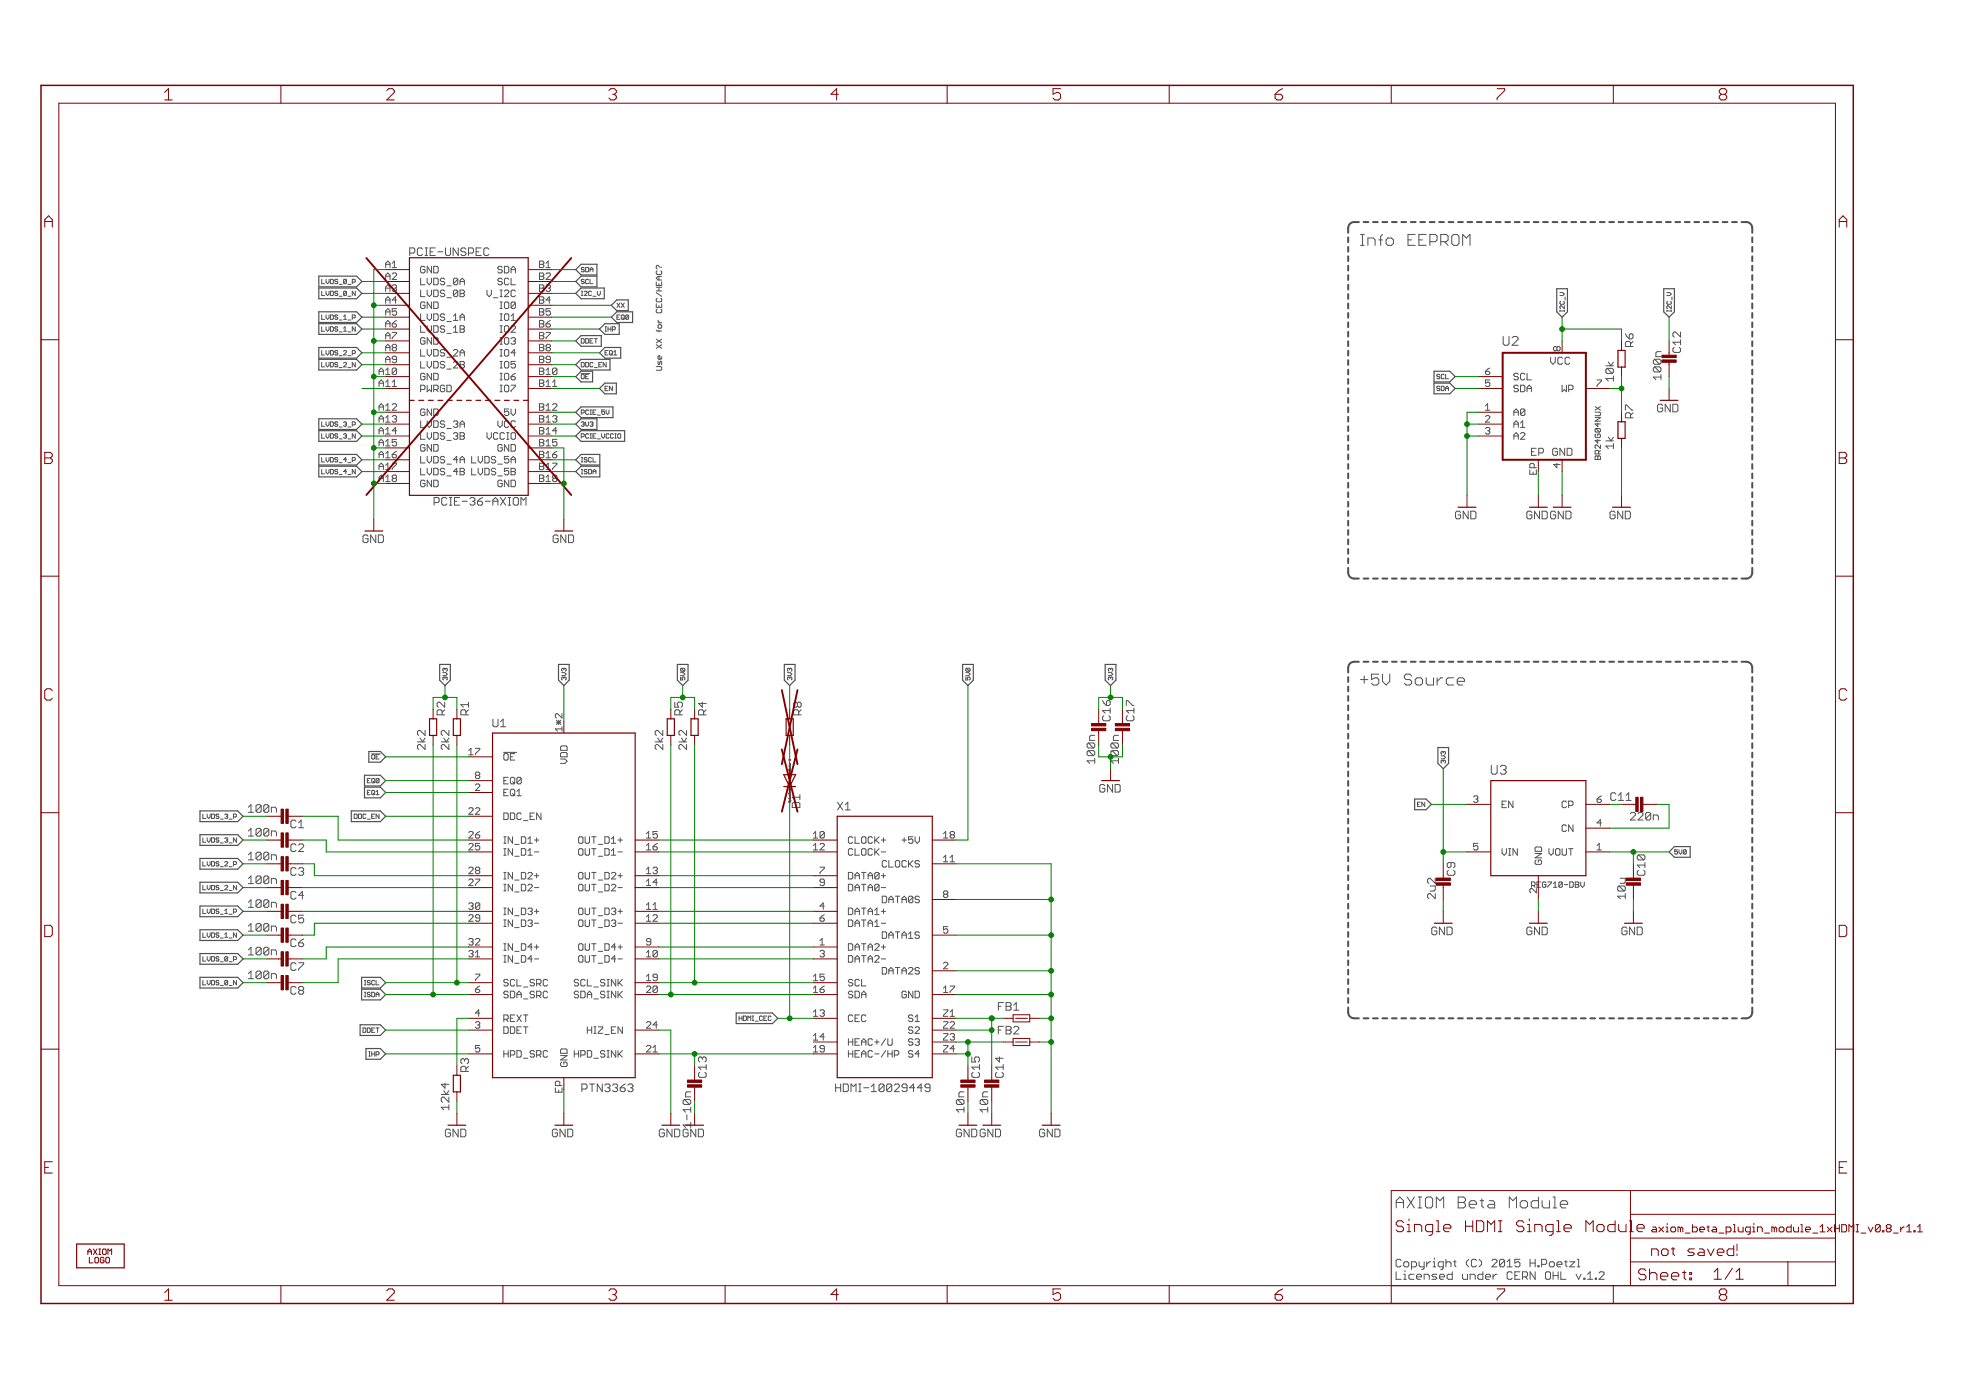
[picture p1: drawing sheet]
<svg xmlns="http://www.w3.org/2000/svg" width="420mm" height="297mm" viewBox="0 0 420 297" stroke-linecap="round" stroke-linejoin="round" font-family="sans-serif">
<defs><g id="words">
<g font-size="3.7" fill="#800000">
<text x="34.8" y="21.4">1</text>
<text x="82.2" y="21.4">2</text>
<text x="129.7" y="21.4">3</text>
<text x="177.1" y="21.4">4</text>
<text x="224.6" y="21.4">5</text>
<text x="272.1" y="21.4">6</text>
<text x="319.5" y="21.4">7</text>
<text x="367" y="21.4">8</text>
<text x="9.1" y="48.6">A</text>
<text x="392.6" y="48.6">A</text>
<text x="9.1" y="99.2">B</text>
<text x="392.6" y="99.2">B</text>
<text x="9.1" y="149.7">C</text>
<text x="392.6" y="149.7">C</text>
<text x="9.1" y="200.2">D</text>
<text x="392.6" y="200.2">D</text>
<text x="9.1" y="250.8">E</text>
<text x="392.6" y="250.8">E</text>
<text x="34.8" y="277.9">1</text>
<text x="82.2" y="277.9">2</text>
<text x="129.7" y="277.9">3</text>
<text x="177.1" y="277.9">4</text>
<text x="224.6" y="277.9">5</text>
<text x="272.1" y="277.9">6</text>
<text x="319.5" y="277.9">7</text>
<text x="367" y="277.9">8</text>
</g>
<g font-size="3.6" fill="#505050">
<text x="290.2" y="52.5">Info EEPROM</text>
<text x="290.2" y="146.5">+5V Source</text>
<text x="297.8" y="258.2">AXIOM Beta Module</text>
</g>
<g font-size="3.6" fill="#800000">
<text x="297.8" y="263.3">Single HDMI Single Module</text>
<text x="365.8" y="273.5">1/1</text>
</g>
<text font-size="3.2" fill="#800000" x="352.4" y="268.4">not saved!</text>
<g font-size="2.9" fill="#505050">
<text x="320.7" y="73.9">U2</text>
<text x="318.2" y="165.5">U3</text>
</g>
<g font-size="2.5" fill="#505050">
<text x="87" y="54.7">PCIE-UNSPEC</text>
<text x="348.6" y="74.1" transform="rotate(-90 348.6 74.1)">R6</text>
<text x="344.4" y="81.5" transform="rotate(-90 344.4 81.5)">10k</text>
<text x="354.6" y="80.9" transform="rotate(-90 354.6 80.9)">100n</text>
<text x="348.6" y="89.4" transform="rotate(-90 348.6 89.4)">R7</text>
<text x="344.4" y="95.9" transform="rotate(-90 344.4 95.9)">1k</text>
<text x="92.9" y="108">PCIE-36-AXIOM</text>
<text x="94.7" y="152.8" transform="rotate(-90 94.7 152.8)">R2</text>
<text x="99.7" y="152.8" transform="rotate(-90 99.7 152.8)">R1</text>
<text x="104.8" y="155.4">U1</text>
<text x="145.5" y="152.8" transform="rotate(-90 145.5 152.8)">R5</text>
<text x="150.5" y="152.8" transform="rotate(-90 150.5 152.8)">R4</text>
<text x="170.9" y="152.8" transform="rotate(-90 170.9 152.8)">R8</text>
<text x="90.5" y="160.2" transform="rotate(-90 90.5 160.2)">2k2</text>
<text x="95.6" y="160.2" transform="rotate(-90 95.6 160.2)">2k2</text>
<text x="141.3" y="160.2" transform="rotate(-90 141.3 160.2)">2k2</text>
<text x="146.4" y="160.2" transform="rotate(-90 146.4 160.2)">2k2</text>
<text x="238.7" y="161.2" transform="rotate(-90 238.7 161.2)">00n</text>
<text x="233.6" y="162.7" transform="rotate(-90 233.6 162.7)">100n</text>
<text x="170.6" y="172.4" transform="rotate(-90 170.6 172.4)">D1</text>
<text x="178.5" y="173.2">X1</text>
<text x="348.2" y="175.3">220n</text>
<text x="306.4" y="191.9" transform="rotate(-90 306.4 191.9)">2u2</text>
<text x="347" y="191.9" transform="rotate(-90 347 191.9)">10u</text>
<text x="213" y="216">FB1</text>
<text x="213" y="221">FB2</text>
<text x="99.7" y="229" transform="rotate(-90 99.7 229)">R3</text>
<text x="124.8" y="233.3">PTN3363</text>
<text x="179.3" y="233.3">HDMI-10029449</text>
<text x="95.6" y="237.1" transform="rotate(-90 95.6 237.1)">12k4</text>
<text x="205.7" y="237.3" transform="rotate(-90 205.7 237.3)">10n</text>
<text x="210.7" y="237.3" transform="rotate(-90 210.7 237.3)">10n</text>
<text x="147.2" y="240.4" transform="rotate(-90 147.2 240.4)">1-10n</text>
<text x="297.8" y="270.8">Copyright (C) 2015 H.Poetzl</text>
<text x="297.8" y="273.5">Licensed under CERN OHL v.1.2</text>
</g>
<g font-size="2.5" fill="#800000">
<text x="358.8" y="75.4" transform="rotate(-90 358.8 75.4)">C12</text>
<text x="353.7" y="88.1">GND</text>
<text x="310.5" y="110.9">GND</text>
<text x="325.8" y="110.9">GND GND</text>
<text x="343.6" y="110.9">GND</text>
<text x="77.5" y="116">GND</text>
<text x="118.1" y="116">GND</text>
<text x="53.1" y="173.7">100n</text>
<text x="234.9" y="169.4">GND</text>
<text x="53.1" y="178.7">100n</text>
<text x="61.7" y="177">C1</text>
<text x="53.1" y="183.8">100n</text>
<text x="61.7" y="182.1">C2</text>
<text x="53.1" y="188.9">100n</text>
<text x="61.7" y="187.1">C3</text>
<text x="310.5" y="187.1" transform="rotate(-90 310.5 187.1)">C9</text>
<text x="53.1" y="194">100n</text>
<text x="61.7" y="192.2">C4</text>
<text x="61.7" y="197.3">C5</text>
<text x="53.1" y="199.1">100n</text>
<text x="61.7" y="202.4">C6</text>
<text x="305.5" y="199.8">GND</text>
<text x="325.8" y="199.8">GND</text>
<text x="346.1" y="199.8">GND</text>
<text x="53.1" y="204.1">100n</text>
<text x="53.1" y="209.2">100n</text>
<text x="61.7" y="207.4">C7</text>
<text x="61.7" y="212.5">C8</text>
<text x="214" y="230.3" transform="rotate(-90 214 230.3)">C14</text>
<text x="94.7" y="243">GND</text>
<text x="117.5" y="243">GND</text>
<text x="140.4" y="243">GND GND</text>
<text x="203.9" y="243">GND GND</text>
<text x="221.7" y="243">GND</text>
</g>
<g font-size="2.5" fill="#008000">
<text x="236.9" y="154.1" transform="rotate(-90 236.9 154.1)">C16</text>
<text x="242" y="154.1" transform="rotate(-90 242 154.1)">C17</text>
<text x="238.7" y="162.7" transform="rotate(-90 238.7 162.7)">1</text>
<text x="344.1" y="171.1">C11</text>
<text x="351.2" y="187.1" transform="rotate(-90 351.2 187.1)">C10</text>
<text x="150.5" y="230.3" transform="rotate(-90 150.5 230.3)">C13</text>
<text x="209" y="230.3" transform="rotate(-90 209 230.3)">C15</text>
</g>
<g font-size="2.3" fill="#505050">
<text x="330.9" y="77.9">VCC</text>
<text x="326.9" y="97.4">EP</text>
<text x="331.7" y="97.4">GND</text>
</g>
<g font-size="2.3" fill="#800000">
<text x="352.4" y="263.3">axiom_beta_plugin_module_1xHDMI</text>
<text x="396.4" y="263.3">_v0.8_r1.1</text>
</g>
<g font-size="2.1" fill="#505050">
<text x="82.1" y="57.3">A1</text>
<text x="82.1" y="59.8">A2</text>
<text x="89.4" y="58.4">GND</text>
<text x="106.2" y="58.4">SDA</text>
<text x="114.8" y="57.3">B1</text>
<text x="114.8" y="59.8">B2</text>
<text x="82.1" y="62.3">A3</text>
<text x="82.1" y="64.9">A4</text>
<text x="89.4" y="60.9">LVDS_0A</text>
<text x="89.4" y="63.5">LVDS_0B</text>
<text x="89.4" y="66">GND</text>
<text x="103.7" y="63.5">V_I2C</text>
<text x="106.2" y="60.9">SCL</text>
<text x="106.2" y="66">IO0</text>
<text x="114.8" y="62.3">B3</text>
<text x="114.8" y="64.9">B4</text>
<text x="82.1" y="67.4">A5</text>
<text x="82.1" y="70">A6</text>
<text x="89.4" y="68.5">LVDS_1A</text>
<text x="89.4" y="71.1">LVDS_1B</text>
<text x="106.2" y="68.5">IO1</text>
<text x="106.2" y="71.1">IO2</text>
<text x="114.8" y="67.4">B5</text>
<text x="114.8" y="70">B6</text>
<text x="82.1" y="72.5">A7</text>
<text x="82.1" y="75">A8</text>
<text x="82.1" y="77.6">A9</text>
<text x="89.4" y="73.6">GND</text>
<text x="89.4" y="76.2">LVDS_2A</text>
<text x="106.2" y="73.6">IO3</text>
<text x="106.2" y="76.2">IO4</text>
<text x="114.8" y="72.5">B7</text>
<text x="114.8" y="75">B8</text>
<text x="114.8" y="77.6">B9</text>
<text x="333" y="75" transform="rotate(-90 333 75)">8</text>
<text x="80.8" y="80.1">A10</text>
<text x="80.8" y="82.7">A11</text>
<text x="89.4" y="78.7">LVDS_2B</text>
<text x="89.4" y="81.2">GND</text>
<text x="89.4" y="83.8">PWRGD</text>
<text x="106.2" y="78.7">IO5</text>
<text x="106.2" y="81.2">IO6</text>
<text x="106.2" y="83.8">IO7</text>
<text x="114.8" y="80.1">B10</text>
<text x="114.8" y="82.7">B11</text>
<text x="317.1" y="80.1">6</text>
<text x="317.1" y="82.7">5</text>
<text x="323" y="81.2">SCL</text>
<text x="323" y="83.8">SDA</text>
<text x="333.6" y="83.8">WP</text>
<text x="340.8" y="82.7">7</text>
<text x="80.8" y="87.7">A12</text>
<text x="89.4" y="88.8">GND</text>
<text x="107.5" y="88.8">5V</text>
<text x="114.8" y="87.7">B12</text>
<text x="317.1" y="87.7">1</text>
<text x="323" y="88.8">A0</text>
<text x="80.8" y="90.3">A13</text>
<text x="80.8" y="92.8">A14</text>
<text x="80.8" y="95.4">A15</text>
<text x="89.4" y="91.4">LVDS_3A</text>
<text x="89.4" y="93.9">LVDS_3B</text>
<text x="103.7" y="93.9">VCCIO</text>
<text x="106.2" y="91.4">VCC</text>
<text x="114.8" y="90.3">B13</text>
<text x="114.8" y="92.8">B14</text>
<text x="114.8" y="95.4">B15</text>
<text x="317.1" y="90.3">2</text>
<text x="317.1" y="92.8">3</text>
<text x="323" y="91.4">A1</text>
<text x="323" y="93.9">A2</text>
<text x="80.8" y="97.9">A16</text>
<text x="80.8" y="100.4">A17</text>
<text x="89.4" y="96.5">GND</text>
<text x="89.4" y="99">LVDS_4A</text>
<text x="89.4" y="101.5">LVDS_4B</text>
<text x="101.1" y="99">LVDS_5A</text>
<text x="101.1" y="101.5">LVDS_5B</text>
<text x="106.2" y="96.5">GND</text>
<text x="114.8" y="97.9">B16</text>
<text x="114.8" y="100.4">B17</text>
<text x="328" y="101.2" transform="rotate(-90 328 101.2)">EP</text>
<text x="333" y="99.9" transform="rotate(-90 333 99.9)">4</text>
<text x="80.8" y="103">A18</text>
<text x="89.4" y="104.1">GND</text>
<text x="106.2" y="104.1">GND</text>
<text x="114.8" y="103">B18</text>
<text x="99.9" y="161.4">17</text>
<text x="119.7" y="156.3" transform="rotate(-90 119.7 156.3)">1*2</text>
<text x="101.2" y="166.5">8</text>
<text x="107.2" y="162.5">OE</text>
<text x="107.2" y="167.6">EQ0</text>
<text x="120.8" y="162.9" transform="rotate(-90 120.8 162.9)">VDD</text>
<text x="101.2" y="169">2</text>
<text x="107.2" y="170.1">EQ1</text>
<text x="314.5" y="171.5">3</text>
<text x="320.5" y="172.7">EN</text>
<text x="333.6" y="172.7">CP</text>
<text x="340.8" y="171.5">6</text>
<text x="99.9" y="179.2">26</text>
<text x="99.9" y="174.1">22</text>
<text x="107.2" y="175.2">DDC_EN</text>
<text x="137.6" y="179.2">15</text>
<text x="173.6" y="179.2">10</text>
<text x="201.1" y="179.2">18</text>
<text x="333.6" y="177.7">CN</text>
<text x="340.8" y="176.6">4</text>
<text x="99.9" y="181.7">25</text>
<text x="107.2" y="180.3">IN_D1+</text>
<text x="107.2" y="182.8">IN_D1-</text>
<text x="123.9" y="180.3">OUT_D1+</text>
<text x="123.9" y="182.8">OUT_D1-</text>
<text x="137.6" y="181.7">16</text>
<text x="173.6" y="181.7">12</text>
<text x="180.8" y="180.3">CLOCK+</text>
<text x="180.8" y="182.8">CLOCK-</text>
<text x="188.7" y="185.4">CLOCKS</text>
<text x="192.6" y="180.3">+5V</text>
<text x="201.1" y="184.2">11</text>
<text x="314.5" y="181.7">5</text>
<text x="320.5" y="182.8">VIN</text>
<text x="329.1" y="184.8" transform="rotate(-90 329.1 184.8)">GND</text>
<text x="331" y="182.8">VOUT</text>
<text x="340.8" y="181.7">1</text>
<text x="99.9" y="186.8">28</text>
<text x="99.9" y="189.3">27</text>
<text x="107.2" y="187.9">IN_D2+</text>
<text x="107.2" y="190.4">IN_D2-</text>
<text x="123.9" y="187.9">OUT_D2+</text>
<text x="123.9" y="190.4">OUT_D2-</text>
<text x="137.6" y="186.8">13</text>
<text x="137.6" y="189.3">14</text>
<text x="174.9" y="186.8">7</text>
<text x="174.9" y="189.3">9</text>
<text x="180.8" y="187.9">DATA0+</text>
<text x="180.8" y="190.4">DATA0-</text>
<text x="201.1" y="191.9">8</text>
<text x="328" y="190.8" transform="rotate(-90 328 190.8)">2</text>
<text x="99.9" y="194.4">30</text>
<text x="99.9" y="196.9">29</text>
<text x="107.2" y="195.5">IN_D3+</text>
<text x="123.9" y="195.5">OUT_D3+</text>
<text x="137.6" y="194.4">11</text>
<text x="137.6" y="196.9">12</text>
<text x="174.9" y="194.4">4</text>
<text x="174.9" y="196.9">6</text>
<text x="180.8" y="195.5">DATA1+</text>
<text x="188.7" y="193">DATA0S</text>
<text x="99.9" y="202">32</text>
<text x="107.2" y="198">IN_D3-</text>
<text x="107.2" y="203.1">IN_D4+</text>
<text x="123.9" y="198">OUT_D3-</text>
<text x="123.9" y="203.1">OUT_D4+</text>
<text x="137.6" y="202">9</text>
<text x="174.9" y="202">1</text>
<text x="180.8" y="198">DATA1-</text>
<text x="180.8" y="203.1">DATA2+</text>
<text x="188.7" y="200.6">DATA1S</text>
<text x="201.1" y="199.5">5</text>
<text x="99.9" y="204.6">31</text>
<text x="101.2" y="209.6">7</text>
<text x="107.2" y="205.7">IN_D4-</text>
<text x="123.9" y="205.7">OUT_D4-</text>
<text x="137.6" y="209.6">19</text>
<text x="137.6" y="204.6">10</text>
<text x="173.6" y="209.6">15</text>
<text x="174.9" y="204.6">3</text>
<text x="180.8" y="205.7">DATA2-</text>
<text x="188.7" y="208.2">DATA2S</text>
<text x="201.1" y="207.1">2</text>
<text x="101.2" y="212.2">6</text>
<text x="107.2" y="210.7">SCL_SRC</text>
<text x="107.2" y="213.3">SDA_SRC</text>
<text x="122.6" y="210.7">SCL_SINK</text>
<text x="122.6" y="213.3">SDA_SINK</text>
<text x="137.6" y="212.2">20</text>
<text x="173.6" y="212.2">16</text>
<text x="180.8" y="210.7">SCL</text>
<text x="180.8" y="213.3">SDA</text>
<text x="192.6" y="213.3">GND</text>
<text x="201.1" y="212.2">17</text>
<text x="101.2" y="217.2">4</text>
<text x="101.2" y="219.8">3</text>
<text x="107.2" y="218.4">REXT</text>
<text x="107.2" y="220.9">DDET</text>
<text x="125.2" y="220.9">HIZ_EN</text>
<text x="137.6" y="219.8">24</text>
<text x="173.6" y="217.2">13</text>
<text x="180.8" y="218.4">CEC</text>
<text x="193.9" y="218.4">S1</text>
<text x="193.9" y="220.9">S2</text>
<text x="201.1" y="217.2">Z1</text>
<text x="201.1" y="219.8">Z2</text>
<text x="101.2" y="224.9">5</text>
<text x="107.2" y="226">HPD_SRC</text>
<text x="120.8" y="228" transform="rotate(-90 120.8 228)">GND</text>
<text x="122.6" y="226">HPD_SINK</text>
<text x="137.6" y="224.9">21</text>
<text x="173.6" y="224.9">19</text>
<text x="173.6" y="222.3">14</text>
<text x="180.8" y="226">HEAC-/HP</text>
<text x="180.8" y="223.4">HEAC+/U</text>
<text x="193.9" y="223.4">S3</text>
<text x="193.9" y="226">S4</text>
<text x="201.1" y="222.3">Z3</text>
<text x="201.1" y="224.9">Z4</text>
<text x="119.7" y="233.2" transform="rotate(-90 119.7 233.2)">EP</text>
</g>
<g font-size="1.8" fill="#505050">
<text x="141" y="78.6" transform="rotate(-90 141 78.6)">Use XX for CEC/HEAC?</text>
<text x="341.7" y="98.2" transform="rotate(-90 341.7 98.2)">BR24G04NUX</text>
<text x="327.7" y="189.7">R</text>
<text x="328.8" y="189.7">EG710-DBV</text>
</g>
<g font-size="1.8" fill="#800000">
<text x="18.3" y="268.1">AXIOM</text>
<text x="18.6" y="269.9">LOGO</text>
</g>
<g font-size="1.4" fill="#505050">
<text x="123.7" y="58.1">SDA</text>
<text x="69" y="63.2">LVDS_0_N</text>
<text x="69" y="60.7">LVDS_0_P</text>
<text x="123.7" y="63.2">I2C_V</text>
<text x="123.7" y="60.7">SCL</text>
<text x="131.4" y="65.7">XX</text>
<text x="69" y="68.3">LVDS_1_P</text>
<text x="69" y="70.8">LVDS_1_N</text>
<text x="128.8" y="70.8">IHP</text>
<text x="131.4" y="68.3">EQ0</text>
<text x="333.9" y="66.6" transform="rotate(-90 333.9 66.6)">I2C_V</text>
<text x="356.8" y="66.6" transform="rotate(-90 356.8 66.6)">I2C_V</text>
<text x="69" y="75.9">LVDS_2_P</text>
<text x="123.7" y="73.4">DDET</text>
<text x="128.8" y="75.9">EQ1</text>
<text x="69" y="78.4">LVDS_2_N</text>
<text x="123.7" y="78.4">DDC_EN</text>
<text x="123.7" y="81">OE</text>
<text x="128.8" y="83.5">EN</text>
<text x="306.9" y="83.5">SDA</text>
<text x="306.9" y="81">SCL</text>
<text x="123.7" y="88.6">PCIE_5V</text>
<text x="69" y="91.1">LVDS_3_P</text>
<text x="69" y="93.7">LVDS_3_N</text>
<text x="123.7" y="93.7">PCIE_VCCIO</text>
<text x="123.7" y="91.1">3V3</text>
<text x="69" y="98.8">LVDS_4_P</text>
<text x="69" y="101.3">LVDS_4_N</text>
<text x="123.7" y="98.8">ISCL</text>
<text x="123.7" y="101.3">ISDA</text>
<text x="95.2" y="145.4" transform="rotate(-90 95.2 145.4)">3V3</text>
<text x="120.6" y="145.4" transform="rotate(-90 120.6 145.4)">3V3</text>
<text x="146" y="145.4" transform="rotate(-90 146 145.4)">5V0</text>
<text x="168.8" y="145.4" transform="rotate(-90 168.8 145.4)">3V3</text>
<text x="206.9" y="145.4" transform="rotate(-90 206.9 145.4)">5V0</text>
<text x="237.4" y="145.4" transform="rotate(-90 237.4 145.4)">3V3</text>
<text x="78.3" y="167.3">EQ0</text>
<text x="79.1" y="162.2">OE</text>
<text x="308.5" y="163.1" transform="rotate(-90 308.5 163.1)">3V3</text>
<text x="78.3" y="169.9">EQ1</text>
<text x="302.6" y="172.4">EN</text>
<text x="43.6" y="174.9">LVDS_3_P</text>
<text x="75.7" y="174.9">DDC_EN</text>
<text x="43.6" y="185.1">LVDS_2_P</text>
<text x="43.6" y="180">LVDS_3_N</text>
<text x="357.4" y="182.6">5V0</text>
<text x="43.6" y="190.2">LVDS_2_N</text>
<text x="43.6" y="195.3">LVDS_1_P</text>
<text x="43.6" y="200.3">LVDS_1_N</text>
<text x="43.6" y="205.4">LVDS_0_P</text>
<text x="43.6" y="210.5">LVDS_0_N</text>
<text x="77.4" y="210.5">ISCL</text>
<text x="77.4" y="213">ISDA</text>
<text x="77.4" y="220.7">DDET</text>
<text x="157.9" y="218.1">HDMI_CEC</text>
<text x="78.3" y="225.7">IHP</text>
</g>
<g font-size=".6" fill="#800080">
<text x="168.5" y="166.3" transform="rotate(-90 168.5 166.3)">SpiceOrder 1</text>
<text x="168.5" y="171.4" transform="rotate(-90 168.5 171.4)">SpiceOrder 2</text>
</g>
</g></defs>
<g fill="none" stroke="#800080" stroke-width=".21">
<path d="M168.6 163.7h.4v.2l-.2 .1M168.6 162.4h.4M168.6 164.4h.4l-.1 .2h-.3M168.7 167.3l.3 .3v-.3M168.7 166h.4M168.7 165.6h.3M168.7 164.3h.3M168.7 163.2h.3M168.7 168.3h.3M168.8 165.8h.2v.2M168.8 166.1l.2 .1-.1 .2M169 162.3v.2"/>
<path d="M169 163.4l-.2 .2M169 164.8l-.2 .2M169 165.1v.2l-.2 .1M169 165.5v.1M169 168.5l-.1 .2"/>
</g>
<g fill="none" stroke="#505050" stroke-width=".21">
<path d="M98.8 59.5l.5 .4v1M104.2 53l.3 .3M104.5 54.3l-.3 .3M98.3 60.2h1M98.3 67.8h1M98.3 75.4h1M98.8 67.1l.5 .4v1M98.8 74.7l.5 .5v.9M99 62l.3 .2-.3 .5 .3 .5-.3 .2M99 69.6l.3 .2-.3 .5 .3 .5-.3 .2M99 77.2l.3 .3-.3 .4 .3 .5-.3 .2M124.2 79.8h1.9"/>
<path d="M127 72.4h.7M128.9 77.4l.6 1v-1M131.2 75.9h.6M134.2 67.3l.1 .2M134.3 67.5v.6l-.1 .1M134.3 67.5l-.6 .6M141.4 78.9l-.2 .2h-.9M98.3 90.6h1M98.3 98.2h1M98.8 89.9l.5 .5v.9M98.8 97.5l.5 .5v.9M99 92.5l.3 .2v.2l-.3 .3 .3 .4-.3 .3"/>
<path d="M126.6 90.1l.1 .2-.1 .3 .1 .3-.1 .2M130.2 87.6v.6l-.4 .4M132.5 92.7l.2 .2v.6l-.2 .1M99 100.1l.3 .2-.3 .5 .3 .4-.3 .3M312.6 144.8l.4 .4v.4h-1.6M79.4 161.1h1.9M107.6 160.8h2.8M114.7 173.7l.9 1.4v-1.4M188.3 179.5h1M188.3 187.1h1M188.3 189.7h1M188.3 194.8h1"/>
<path d="M188.3 197.3h1M188.3 182.1h1M360.2 181.6l.2 .1M360.4 181.7v.7l-.2 .1M360.4 181.7l-.7 .7M116.3 209.3h.5l.2 .2M116.3 211.8h.5l.2 .3M117 210.5l-.2 .2h-.5M117 213l-.2 .2h-.5M188.3 202.4h1M188.3 204.9h1M116.3 224.5h.5l.2 .2"/>
<path d="M117 225.7l-.2 .2h-.5M190.7 222v1.1l-.3 .3M191.1 224.5h.7l.3 .2v.5l-.3 .2h-.7M342 271.8h.6l.2 .2v.3l-1.1 1.1h1.1"/>
</g>
<g fill="none" stroke="#505050" stroke-width=".42">
<path d="M288.1 50.7v1.1M288.1 52.8v1M288.1 54.8v1M288.1 56.8v1M288.1 58.8v1M290.4 47.5a1.95 1.95 0 0 0-2 .4 2.35 2.35 0 0 0-.3 1.8M291.4 47.5h1M293.4 47.5h1M295.4 47.5h1.1M297.5 47.5h1M299.5 47.5h1M301.5 47.5h1"/>
<path d="M303.5 47.5h1M305.5 47.5h1.1M307.6 47.5h1M309.6 47.5h1M311.6 47.5h1M313.6 47.5h1M315.6 47.5h1.1M317.7 47.5h1M319.7 47.5h1M321.7 47.5h1M323.7 47.5h1M325.7 47.5h1.1"/>
<path d="M327.8 47.5h1M329.8 47.5h1M331.8 47.5h1M333.8 47.5h1M335.8 47.5h1.1M337.9 47.5h1M339.9 47.5h1M341.9 47.5h1M343.9 47.5h1M345.9 47.5h1.1M348 47.5h1M350 47.5h1"/>
<path d="M352 47.5h1M354 47.5h1M356 47.5h1.1M358.1 47.5h1M360.1 47.5h1M362.1 47.5h1M364.1 47.5h1M366.1 47.5h1.1M368.2 47.5h1M370.2 47.5h1M372.2 47.5a1.95 1.95 0 0 1 2 .4 2.35 2.35 0 0 1 .3 1.8M374.5 50.7v1.1"/>
<path d="M374.5 52.8v1M374.5 54.8v1M374.5 56.8v1M374.5 58.8v1M288.1 60.8v1M288.1 62.8v1.1M288.1 64.9v1M288.1 66.9v1M288.1 68.9v1M288.1 70.9v1M288.1 72.9v1.1M288.1 75v1"/>
<path d="M288.1 77v1M288.1 79v1M374.5 60.8v1M374.5 62.8v1.1M374.5 64.9v1M374.5 66.9v1M374.5 68.9v1M374.5 70.9v1M374.5 72.9v1.1M374.5 75v1M374.5 77v1M374.5 79v1"/>
<path d="M288.1 81v1M288.1 83v1M288.1 85v1.1M288.1 87.1v1M288.1 89.1v1M288.1 91.1v1M288.1 93.1v1M288.1 95.1v1M288.1 97.1v1.1M288.1 99.2v1M374.5 81v1M374.5 83v1"/>
<path d="M374.5 85v1.1M374.5 87.1v1M374.5 89.1v1M374.5 91.1v1M374.5 93.1v1M374.5 95.1v1M374.5 97.1v1.1M374.5 99.2v1M288.1 101.2v1M288.1 103.2v1M288.1 105.2v1M288.1 107.2v1"/>
<path d="M288.1 109.2v1.1M288.1 111.3v1M288.1 113.3v1M288.1 115.3v1M288.1 117.3v1M288.1 119.3v1.1M374.5 101.2v1M374.5 103.2v1M374.5 105.2v1M374.5 107.2v1M374.5 109.2v1.1M374.5 111.3v1"/>
<path d="M374.5 113.3v1M374.5 115.3v1M374.5 117.3v1M374.5 119.3v1.1M288.1 121.3a2.03 2.03 0 0 0 .5 2.1 2.1 2.1 0 0 0 1.8 .2M291.4 123.6h1M293.4 123.6h1M295.4 123.6h1.1M297.5 123.6h1M299.5 123.6h1M301.5 123.6h1M303.5 123.6h1"/>
<path d="M305.5 123.6h1.1M307.6 123.6h1M309.6 123.6h1M311.6 123.6h1M313.6 123.6h1M315.6 123.6h1.1M317.7 123.6h1M319.7 123.6h1M321.7 123.6h1M323.7 123.6h1M325.7 123.6h1.1M327.8 123.6h1"/>
<path d="M329.8 123.6h1M331.8 123.6h1M333.8 123.6h1M335.8 123.6h1.1M337.9 123.6h1M339.9 123.6h1M341.9 123.6h1M343.9 123.6h1M345.9 123.6h1.1M348 123.6h1M350 123.6h1M352 123.6h1"/>
<path d="M354 123.6h1M356 123.6h1.1M358.1 123.6h1M360.1 123.6h1M362.1 123.6h1M364.1 123.6h1M366.1 123.6h1.1M368.2 123.6h1M370.2 123.6h1M374.5 121.3a2.03 2.03 0 0 1-.5 2.1 2.1 2.1 0 0 1-1.8 .2M288.1 144.7v1M288.1 146.7v1"/>
<path d="M288.1 148.7v1.1M288.1 150.7v1.1M288.1 152.8v1M288.1 154.8v1M288.1 156.8v1M288.1 158.8v1.1M290.4 141.4a2.08 2.08 0 0 0-2 .5 2.35 2.35 0 0 0-.3 1.8M291.4 141.4h1M293.4 141.4h1M295.4 141.4h1.1M297.5 141.4h1M299.5 141.4h1"/>
<path d="M301.5 141.4h1M303.5 141.4h1M305.5 141.4h1.1M307.6 141.4h1M309.6 141.4h1M311.6 141.4h1M313.6 141.4h1M315.6 141.4h1.1M317.7 141.4h1M319.7 141.4h1M321.7 141.4h1M323.7 141.4h1"/>
<path d="M325.7 141.4h1.1M327.8 141.4h1M329.8 141.4h1M331.8 141.4h1M333.8 141.4h1M335.8 141.4h1.1M337.9 141.4h1M339.9 141.4h1M341.9 141.4h1M343.9 141.4h1M345.9 141.4h1.1M348 141.4h1"/>
<path d="M350 141.4h1M352 141.4h1M354 141.4h1M356 141.4h1.1M358.1 141.4h1M360.1 141.4h1M362.1 141.4h1M364.1 141.4h1M366.1 141.4h1.1M368.2 141.4h1M370.2 141.4h1M372.2 141.4a2.08 2.08 0 0 1 2 .5 2.35 2.35 0 0 1 .3 1.8"/>
<path d="M374.5 144.7v1M374.5 146.7v1M374.5 148.7v1.1M374.5 150.7v1.1M374.5 152.8v1M374.5 154.8v1M374.5 156.8v1M374.5 158.8v1.1M288.1 160.8v1.1M288.1 162.9v1M288.1 164.9v1M288.1 166.9v1"/>
<path d="M288.1 168.9v1M288.1 170.9v1.1M288.1 173v1M288.1 175v1M288.1 177v1M288.1 179v1M374.5 160.8v1.1M374.5 162.9v1M374.5 164.9v1M374.5 166.9v1M374.5 168.9v1M374.5 170.9v1.1"/>
<path d="M374.5 173v1M374.5 175v1M374.5 177v1M374.5 179v1M288.1 181v1M288.1 183v1M288.1 185.1v1M288.1 187.1v1M288.1 189.1v1M288.1 191.1v1M288.1 193.1v1M288.1 195.1v1.1"/>
<path d="M288.1 197.2v1M288.1 199.2v1M374.5 181v1M374.5 183v1M374.5 185.1v1M374.5 187.1v1M374.5 189.1v1M374.5 191.1v1M374.5 193.1v1M374.5 195.1v1.1M374.5 197.2v1M374.5 199.2v1"/>
<path d="M288.1 215.3a2.03 2.03 0 0 0 .5 2 2.18 2.18 0 0 0 1.8 .3M288.1 201.2v1M288.1 203.2v1M288.1 205.2v1M288.1 207.2v1.1M288.1 209.3v1M288.1 211.3v1M288.1 213.3v1M291.4 217.6h1M293.4 217.6h1M295.4 217.6h1.1M297.5 217.6h1"/>
<path d="M299.5 217.6h1M301.5 217.6h1M303.5 217.6h1M305.5 217.6h1.1M307.6 217.6h1M309.6 217.6h1M311.6 217.6h1M313.6 217.6h1M315.6 217.6h1.1M317.7 217.6h1M319.7 217.6h1M321.7 217.6h1"/>
<path d="M323.7 217.6h1M325.7 217.6h1.1M327.8 217.6h1M329.8 217.6h1M331.8 217.6h1M333.8 217.6h1M335.8 217.6h1.1M337.9 217.6h1M339.9 217.6h1M341.9 217.6h1M343.9 217.6h1M345.9 217.6h1.1"/>
<path d="M348 217.6h1M350 217.6h1M352 217.6h1M354 217.6h1M356 217.6h1.1M358.1 217.6h1M360.1 217.6h1M362.1 217.6h1M364.1 217.6h1M366.1 217.6h1.1M368.2 217.6h1M370.2 217.6h1"/>
<path d="M374.5 215.3a2.03 2.03 0 0 1-.5 2 2.18 2.18 0 0 1-1.8 .3M374.5 201.2v1M374.5 203.2v1M374.5 205.2v1M374.5 207.2v1.1M374.5 209.3v1M374.5 211.3v1M374.5 213.3v1"/>
</g>
<g fill="none" stroke="#505050" stroke-width=".25">
<path d="M68.1 59h8.1l1.1 1.2-1.1 1.1h-8.1zM123 57.6l1.2-1.1h3.4v2.3h-3.4zM68.1 61.6h8.1l1.1 1.1-1.1 1.1h-8.1zM68.1 76.8h8.1l1.1 1.1-1.1 1.2h-8.1zM68.1 66.6h8.1l1.1 1.2-1.1 1.1h-8.1zM68.1 69.2h8.1l1.1 1.1-1.1 1.2h-8.1zM68.1 74.3h8.1l1.1 1.1-1.1 1.1h-8.1zM123 60.2l1.2-1.2h3.4v2.3h-3.4zM123 62.7l1.2-1.1h4.9v2.2h-4.9zM123 77.9l1.2-1.1h6.2v2.3h-6.2zM123 72.9l1.2-1.2h4.3v2.3h-4.3zM128.1 70.3l1.2-1.1h3v2.3h-3z"/>
<path d="M128.1 75.4l1.2-1.1h3.4v2.2h-3.4zM130.7 65.2l1.1-1.1h2.5v2.3h-2.5zM131.8 66.6h3.4v2.3h-3.4l-1.1-1.1zM306.5 79.3h3.3l1.2 1.2-1.2 1.1h-3.3zM332.7 61.7h2.3v4.9l-1.2 1.2-1.1-1.2zM355.6 61.7h2.2v4.9l-1.1 1.2-1.1-1.2zM68.1 89.5h8.1l1.1 1.1-1.1 1.2h-8.1zM68.1 92h8.1l1.1 1.2-1.1 1.1h-8.1zM68.1 97.1h8.1l1.1 1.2-1.1 1.1h-8.1zM68.1 99.6h8.1l1.1 1.2-1.1 1.1h-8.1zM123 90.6l1.2-1.1h3.4v2.3h-3.4zM123 80.5l1.2-1.2h2.4v2.3h-2.4z"/>
<path d="M123 93.2l1.2-1.2h9.3v2.3h-9.3zM123 98.3l1.2-1.2h4v2.3h-4zM123 88.1l1.2-1.1h6.8v2.2h-6.8zM128.1 83l1.2-1.1h2.4v2.3h-2.4zM306.5 81.9h3.3l1.2 1.1-1.2 1.2h-3.3zM123 100.8l1.2-1.2h4v2.3h-4zM94 142h2.2v3.4l-1.1 1.1-1.1-1.1zM119.4 142h2.2v3.4l-1.1 1.1-1.1-1.1zM144.8 142h2.2v3.4l-1.1 1.1-1.1-1.1zM167.6 142h2.3v3.4l-1.1 1.1-1.2-1.1zM205.7 142h2.3v3.4l-1.1 1.1-1.2-1.1zM236.2 142h2.3v3.4l-1.2 1.1-1.1-1.1z"/>
<path d="M307.3 159.7h2.3v3.4l-1.2 1.2-1.1-1.2zM42.7 173.3h8.1l1.1 1.1-1.1 1.2h-8.1zM42.7 178.4h8.1l1.1 1.1-1.1 1.2h-8.1zM75.1 173.3h6.2l1.1 1.1-1.1 1.2h-6.2zM77.9 168.2h3.4l1.1 1.2-1.1 1.1h-3.4zM77.9 165.7h3.4l1.1 1.1-1.1 1.2h-3.4zM78.8 160.6h2.5l1.1 1.1-1.1 1.2h-2.5zM302.3 170.8h2.5l1.1 1.1-1.1 1.1h-2.5zM42.7 193.6h8.1l1.1 1.2-1.1 1.1h-8.1zM42.7 183.5h8.1l1.1 1.1-1.1 1.1h-8.1zM42.7 188.5h8.1l1.1 1.2-1.1 1.1h-8.1zM42.7 198.7h8.1l1.1 1.1-1.1 1.2h-8.1z"/>
<path d="M356.7 182.1l1.1-1.2h3.4v2.3h-3.4zM42.7 203.8h8.1l1.1 1.1-1.1 1.2h-8.1zM42.7 208.9h8.1l1.1 1.1-1.1 1.1h-8.1zM77 219h4.3l1.1 1.1-1.1 1.2h-4.3zM77.3 208.9h4l1.1 1.1-1.1 1.1h-4zM77.3 211.4h4l1.1 1.1-1.1 1.2h-4zM157.3 216.5h7.8l1.1 1.1-1.1 1.1h-7.8zM78.2 224.1h3.1l1.1 1.1-1.1 1.2h-3.1z"/>
</g>
<g fill="none" stroke="#800000" stroke-width=".21">
<path d="M60 18.2v3.9M107.5 18.2v3.9M155 18.2v3.9M202.4 18.2v3.9M249.9 18.2v3.9M297.3 18.2v3.9M344.8 18.2v3.9M12.6 22.1h379.7v252.6h-379.7zM82.4 57.6h5.1M112.9 57.6h5.1M8.8 72.6h3.8M82.4 60.2h5.1"/>
<path d="M82.4 62.7h5.1M82.4 65.2h5.1M82.4 67.8h5.1M82.4 70.3h5.1M82.4 72.9h5.1M82.4 75.4h5.1M82.4 77.9h5.1M112.9 60.2h5.1M112.9 62.7h5.1M112.9 65.2h5.1M112.9 67.8h5.1M112.9 70.3h5.1"/>
<path d="M112.9 72.9h5.1M112.9 75.4h5.1M112.9 77.9h5.1M333.8 72.9v2.5M346.5 72.9v2M346.5 78.4v2.1M356.7 77.4v3.1M392.3 72.6h3.8M82.4 88.1h5.1M82.4 90.6h5.1M82.4 93.2h5.1M82.4 80.5h5.1"/>
<path d="M82.4 83h5.1M82.4 95.7h5.1M82.4 98.3h5.1M112.9 88.1h5.1M112.9 90.6h5.1M112.9 93.2h5.1M112.9 80.5h5.1M112.9 83h5.1M112.9 95.7h5.1M112.9 98.3h5.1M316.1 88.1h5M316.1 90.6h5"/>
<path d="M316.1 93.2h5M316.1 80.5h5M316.1 83h5M328.8 98.3v2.5M333.8 98.3v2.5M338.9 83h5.1M346.5 88.1v2M346.5 93.7v2M356.7 83v2.6M79.9 110.9v2.6M82.4 100.8h5.1M82.4 103.3h5.1"/>
<path d="M112.9 100.8h5.1M112.9 103.3h5.1M120.5 110.9v2.6M313.5 105.9v2.5M328.8 105.9v2.5M333.8 105.9v2.5M346.5 105.9v2.5M8.8 123.1h3.8M392.3 123.1h3.8M92.6 151.6v2M92.6 157.2v2M97.6 151.6v2"/>
<path d="M97.6 157.2v2M120.5 154.1v2.6M143.4 151.6v2M143.4 157.2v2M148.4 151.6v2M148.4 157.2v2M168.8 151.6v2M168.8 157.2v2M234.8 156.1v3.1M239.9 156.1v3.1M8.8 173.7h3.8M59.6 179.5h.5"/>
<path d="M59.6 174.4h.5M100.2 179.5h5.1M100.2 161.7h5.1M100.2 166.8h5.1M100.2 169.4h5.1M100.2 174.4h5.1M135.7 179.5h5.1M168.8 164.3v5.1M173.8 179.5h5.1M199.2 179.5h5.1M237.3 164.3v2.5M313.5 171.9h5.1"/>
<path d="M338.9 177h5.1M338.9 171.9h5.1M349.1 171.9h.5M351.1 171.9h3.1M392.3 173.7h3.8M59.6 189.7h.5M59.6 194.8h.5M59.6 199.8h.5M59.6 184.6h.5M100.2 187.1h5.1M100.2 189.7h5.1M100.2 194.8h5.1"/>
<path d="M100.2 197.3h5.1M100.2 182.1h5.1M135.7 187.1h5.1M135.7 189.7h5.1M135.7 194.8h5.1M135.7 197.3h5.1M135.7 182.1h5.1M173.8 187.1h5.1M173.8 189.7h5.1M173.8 194.8h5.1M173.8 197.3h5.1M173.8 182.1h5.1"/>
<path d="M199.2 192.2h5.1M199.2 199.8h5.1M199.2 184.6h5.1M308.4 189.2v3M308.4 194.8v2.5M313.5 182.1h5.1M328.8 187.1v5.1M328.8 194.8v2.5M338.9 182.1h5.1M349.1 189.2v3M349.1 194.8v2.5M59.6 210h.5"/>
<path d="M59.6 204.9h.5M100.2 217.6h5.1M100.2 210h5.1M100.2 212.5h5.1M100.2 202.4h5.1M100.2 204.9h5.1M135.7 210h5.1M135.7 212.5h5.1M135.7 202.4h5.1M135.7 204.9h5.1M173.8 217.6h5.1M173.8 210h5.1"/>
<path d="M173.8 212.5h5.1M173.8 202.4h5.1M173.8 204.9h5.1M199.2 217.6h5.1M199.2 212.5h5.1M199.2 207.5h5.1M214.5 217.6h2M216.5 216.9h3.6v1.5h-3.6zM217 217.6h2.6M220.1 217.6h2M8.8 224.2h3.8M97.6 227.8v2"/>
<path d="M97.6 233.3v2.1M97.6 237.9v2.6M100.2 225.2h5.1M100.2 220.1h5.1M120.5 230.3v2.5M120.5 237.9v2.6M135.7 225.2h5.1M135.7 220.1h5.1M143.4 237.9v2.6M148.4 232.3v3.1M148.4 237.9v2.6M173.8 225.2h5.1"/>
<path d="M173.8 222.7h5.1M199.2 225.2h5.1M199.2 222.7h5.1M199.2 220.1h5.1M206.9 232.3v3.1M206.9 237.9v2.6M211.9 232.3v3.1M211.9 237.9v2.6M214.5 222.7h2M216.5 221.9h3.6v1.5h-3.6zM217 222.7h2.6M220.1 222.7h2"/>
<path d="M224.6 237.9v2.6M392.3 224.2h3.8M348.4 254.4v5.1h43.9M392.3 254.4h-95v24.2M60 274.7v3.9M107.5 274.7v3.9M155 274.7v3.9M202.4 274.7v3.9M249.9 274.7v3.9M344.8 274.7v3.9M348.4 269.7h43.9M351.7 271.5l-.3-.3h-.8l-.4 .3v.4l.4 .4h.8l.3 .4v.4l-.3 .4h-.8l-.4-.4"/>
<path d="M352.5 271.2v2.3M352.5 272.3l.4-.4h.8l.4 .4v1.2M354.9 272.7h1.5v-.4l-.4-.4h-.7l-.4 .4v.8l.4 .4h.7M357.2 272.7h1.6v-.4l-.4-.4h-.8l-.4 .4v.8l.4 .4h.8M359.6 271.9h.7M359.9 271.5v1.6l.4 .4M361.1 271.9h.4v.4h-.4zM361.1 273.1h.4v.4h-.4zM382.1 269.7v5M392.3 264.6h-43.9v10.1"/>
</g>
<path d="M8.8 18.2h387.3v260.4h-387.3z" fill="none" stroke="#800000" stroke-width=".32"/>
<path d="M321.1 75.4h17.8v22.9h-17.8z" fill="none" stroke="#800000" stroke-width=".42"/>
<g fill="none" stroke="#800000" stroke-width=".25">
<path d="M87.5 55.1h25.4v50.8h-25.4zM345.8 74.9h1.5v3.5h-1.5zM87.5 85.6h1M89.5 85.6h1.1M91.5 85.6h1.1M93.6 85.6h1M95.6 85.6h1M97.6 85.6h1.1M99.7 85.6h1M101.7 85.6h1M103.7 85.6h1.1M105.8 85.6h1"/>
<path d="M107.8 85.6h1M109.8 85.6h1M111.9 85.6h1M345.8 90.1h1.5v3.6h-1.5zM91.8 153.6h1.5v3.6h-1.5zM96.9 153.6h1.5v3.6h-1.5zM105.3 156.7h30.4v73.6h-30.4zM142.6 153.6h1.5v3.6h-1.5zM147.7 153.6h1.5v3.6h-1.5zM168 153.6h1.5v3.6h-1.5zM167.5 165.5h2.5l-1.2 2.6zM167.5 168.1h2.5"/>
<path d="M178.9 174.4h20.3v55.9h-20.3zM318.6 166.8h20.3v20.3h-20.3zM96.9 229.8h1.5v3.5h-1.5zM16.4 265.9h10.1v5h-10.1z"/>
</g>
<g fill="#800000" stroke="#800000" stroke-width=".21">
<path d="M355.2 76.9h3v.5h-3z"/>
<path d="M355.2 75.9h3v.5h-3z"/>
<path d="M205.3 231.8h3.1v.5h-3.1z"/>
<path d="M205.3 230.8h3.1v.5h-3.1z"/>
<path d="M306.9 188.7h3.1v.5h-3.1z"/>
<path d="M306.9 187.6h3.1v.6h-3.1z"/>
<path d="M347.6 188.7h3v.5h-3z"/>
<path d="M347.6 187.6h3v.6h-3z"/>
<path d="M350.6 170.4h.5v3h-.5z"/>
<path d="M349.6 170.4h.5v3h-.5z"/>
<path d="M210.4 231.8h3.1v.5h-3.1z"/>
<path d="M210.4 230.8h3.1v.5h-3.1z"/>
<path d="M146.9 231.8h3.1v.5h-3.1z"/>
<path d="M146.9 230.8h3.1v.5h-3.1z"/>
<path d="M60.1 172.9h.5v3.1h-.5z"/>
<path d="M61.1 172.9h.5v3.1h-.5z"/>
<path d="M60.1 178h.5v3h-.5z"/>
<path d="M61.1 178h.5v3h-.5z"/>
<path d="M60.1 183.1h.5v3h-.5z"/>
<path d="M61.1 183.1h.5v3h-.5z"/>
<path d="M60.1 188.2h.5v3h-.5z"/>
<path d="M61.1 188.2h.5v3h-.5z"/>
<path d="M60.1 193.2h.5v3.1h-.5z"/>
<path d="M61.1 193.2h.5v3.1h-.5z"/>
<path d="M60.1 198.3h.5v3.1h-.5z"/>
<path d="M61.1 198.3h.5v3.1h-.5z"/>
<path d="M60.1 203.4h.5v3h-.5z"/>
<path d="M61.1 203.4h.5v3h-.5z"/>
<path d="M60.1 208.5h.5v3h-.5z"/>
<path d="M61.1 208.5h.5v3h-.5z"/>
<path d="M233.3 155.6h3v.5h-3z"/>
<path d="M233.3 154.6h3v.5h-3z"/>
<path d="M238.4 155.6h3v.5h-3z"/>
<path d="M238.4 154.6h3v.5h-3z"/>
</g>
<path d="M78.3 55.1l43.8 50.7M122.1 55.1l-43.8 50.7M167.1 147.5l3.3 15.8M170.4 147.5l-3.3 15.8M167.1 160.1l3.3 13.4M170.4 160.1l-3.3 13.4" fill="none" stroke="#800000" stroke-width=".4"/>
<g fill="none" stroke="#008000" stroke-width=".21">
<path d="M82.4 57.6h-2.5v53.3M118 57.6h5M77.3 70.3h5.1M77.3 62.7h5.1M77.3 60.2h5.1M77.3 77.9h5.1M77.3 67.8h5.1M77.3 75.4h5.1M79.9 65.2h2.5M79.9 72.9h2.5M118 65.2h12.7M118 72.9h5"/>
<path d="M118 70.3h10.1M118 62.7h5M118 60.2h5M118 77.9h5M118 67.8h12.7M118 75.4h10.1M333.8 67.8v5.1M333.8 70.3h12.7v2.6M356.7 67.8v5.1M77.3 90.6h5.1M77.3 93.2h5.1M77.3 83h5.1"/>
<path d="M77.3 98.3h5.1M79.9 88.1h2.5M79.9 80.5h2.5M79.9 95.7h2.5M118 88.1h5M118 90.6h5M118 93.2h5M118 80.5h5M118 95.7h2.5v15.2M118 83h10.1M118 98.3h5M311 80.5h5.1"/>
<path d="M311 83h5.1M313.5 90.6h2.6M313.5 93.2h2.6M316.1 88.1h-2.6v17.8M344 83h2.5M346.5 80.5v7.6M346.5 95.7v10.2M356.7 80.5v2.5M77.3 100.8h5.1M79.9 103.3h2.5M118 103.3h2.5M118 100.8h5"/>
<path d="M328.8 100.8v5.1M333.8 100.8v5.1M92.6 151.6v-2.6h5v2.6M92.6 159.2v53.3M95.1 146.5v2.5M97.6 159.2v50.8M120.5 146.5v7.6M143.4 151.6v-2.6h5v2.6M143.4 159.2v53.3M145.9 146.5v2.5M148.4 159.2v50.8M168.8 146.5v5.1"/>
<path d="M168.8 159.2v5.1M206.9 146.5v33h-2.6M234.8 159.2v2.5h5.1v-2.5M237.3 146.5v2.5h2.6M51.9 174.4h5.1M51.9 179.5h5.1M64.6 174.4h7.7v5.1h27.9M64.6 179.5h5.1v2.6h30.5M82.4 161.7h17.8M82.4 174.4h17.8M82.4 169.4h17.8M82.4 166.8h17.8"/>
<path d="M140.8 179.5h33M168.8 169.4v48.2M237.3 161.7v2.6M305.9 171.9h7.6M308.4 164.3v20.3M354.2 171.9h2.5v5.1h-12.7M51.9 184.6h5.1M51.9 199.8h5.1M51.9 194.8h5.1M51.9 189.7h5.1M64.6 184.6h2.6v2.5h33M64.6 194.8h35.6"/>
<path d="M64.6 189.7h35.6M100.2 197.3h-33v2.5h-2.6M140.8 194.8h33M140.8 189.7h33M140.8 182.1h33M140.8 187.1h33M140.8 197.3h33M204.3 184.6h20.3v53.3M204.3 192.2h20.3M204.3 199.8h20.3M308.4 192.2v2.6M308.4 182.1h5.1"/>
<path d="M328.8 192.2v2.6M344 182.1h12.7M349.1 192.2v2.6M51.9 210h5.1M51.9 204.9h5.1M82.4 212.5h17.8M82.4 210h17.8M100.2 217.6h-2.6v10.2M100.2 204.9h-27.9v5.1h-7.7M100.2 202.4h-30.5v2.5h-5.1M140.8 212.5h33M140.8 210h33"/>
<path d="M140.8 204.9h33M140.8 202.4h33M166.2 217.6h7.6M204.3 212.5h20.3M204.3 217.6h10.2M204.3 207.5h20.3M211.9 217.6v10.2M222.1 217.6h2.5M82.4 220.1h17.8M82.4 225.2h17.8M97.6 235.4v2.5M120.5 232.8v5.1"/>
<path d="M140.8 220.1h2.6v17.8M140.8 225.2h33M148.4 235.4v2.5M204.3 222.7h10.2M204.3 220.1h7.6M206.9 222.7v2.5h-2.6M206.9 235.4v2.5M211.9 235.4v2.5M222.1 222.7h2.5"/>
</g>
<g fill="#008000" stroke="#008000" stroke-width=".21">
<circle cx="313.5" cy="90.6" r=".51"/>
<circle cx="313.5" cy="93.2" r=".51"/>
<circle cx="79.9" cy="65.2" r=".51"/>
<circle cx="79.9" cy="72.9" r=".51"/>
<circle cx="79.9" cy="80.5" r=".51"/>
<circle cx="79.9" cy="88.1" r=".51"/>
<circle cx="79.9" cy="95.7" r=".51"/>
<circle cx="79.9" cy="103.3" r=".51"/>
<circle cx="120.5" cy="103.3" r=".51"/>
<circle cx="224.6" cy="217.6" r=".51"/>
<circle cx="224.6" cy="212.5" r=".51"/>
<circle cx="224.6" cy="192.2" r=".51"/>
<circle cx="224.6" cy="199.8" r=".51"/>
<circle cx="224.6" cy="207.5" r=".51"/>
<circle cx="224.6" cy="222.7" r=".51"/>
<circle cx="333.8" cy="70.3" r=".51"/>
<circle cx="346.5" cy="83" r=".51"/>
<circle cx="148.4" cy="210" r=".51"/>
<circle cx="143.4" cy="212.5" r=".51"/>
<circle cx="206.9" cy="222.7" r=".51"/>
<circle cx="206.9" cy="225.2" r=".51"/>
<circle cx="168.8" cy="217.6" r=".51"/>
<circle cx="148.4" cy="225.2" r=".51"/>
<circle cx="97.6" cy="210" r=".51"/>
<circle cx="92.6" cy="212.5" r=".51"/>
<circle cx="211.9" cy="217.6" r=".51"/>
<circle cx="211.9" cy="220.1" r=".51"/>
<circle cx="95.1" cy="149" r=".51"/>
<circle cx="237.3" cy="149" r=".51"/>
<circle cx="308.4" cy="182.1" r=".51"/>
<circle cx="145.9" cy="149" r=".51"/>
<circle cx="349.1" cy="182.1" r=".51"/>
</g>
<use href="#words"/>
</svg>
